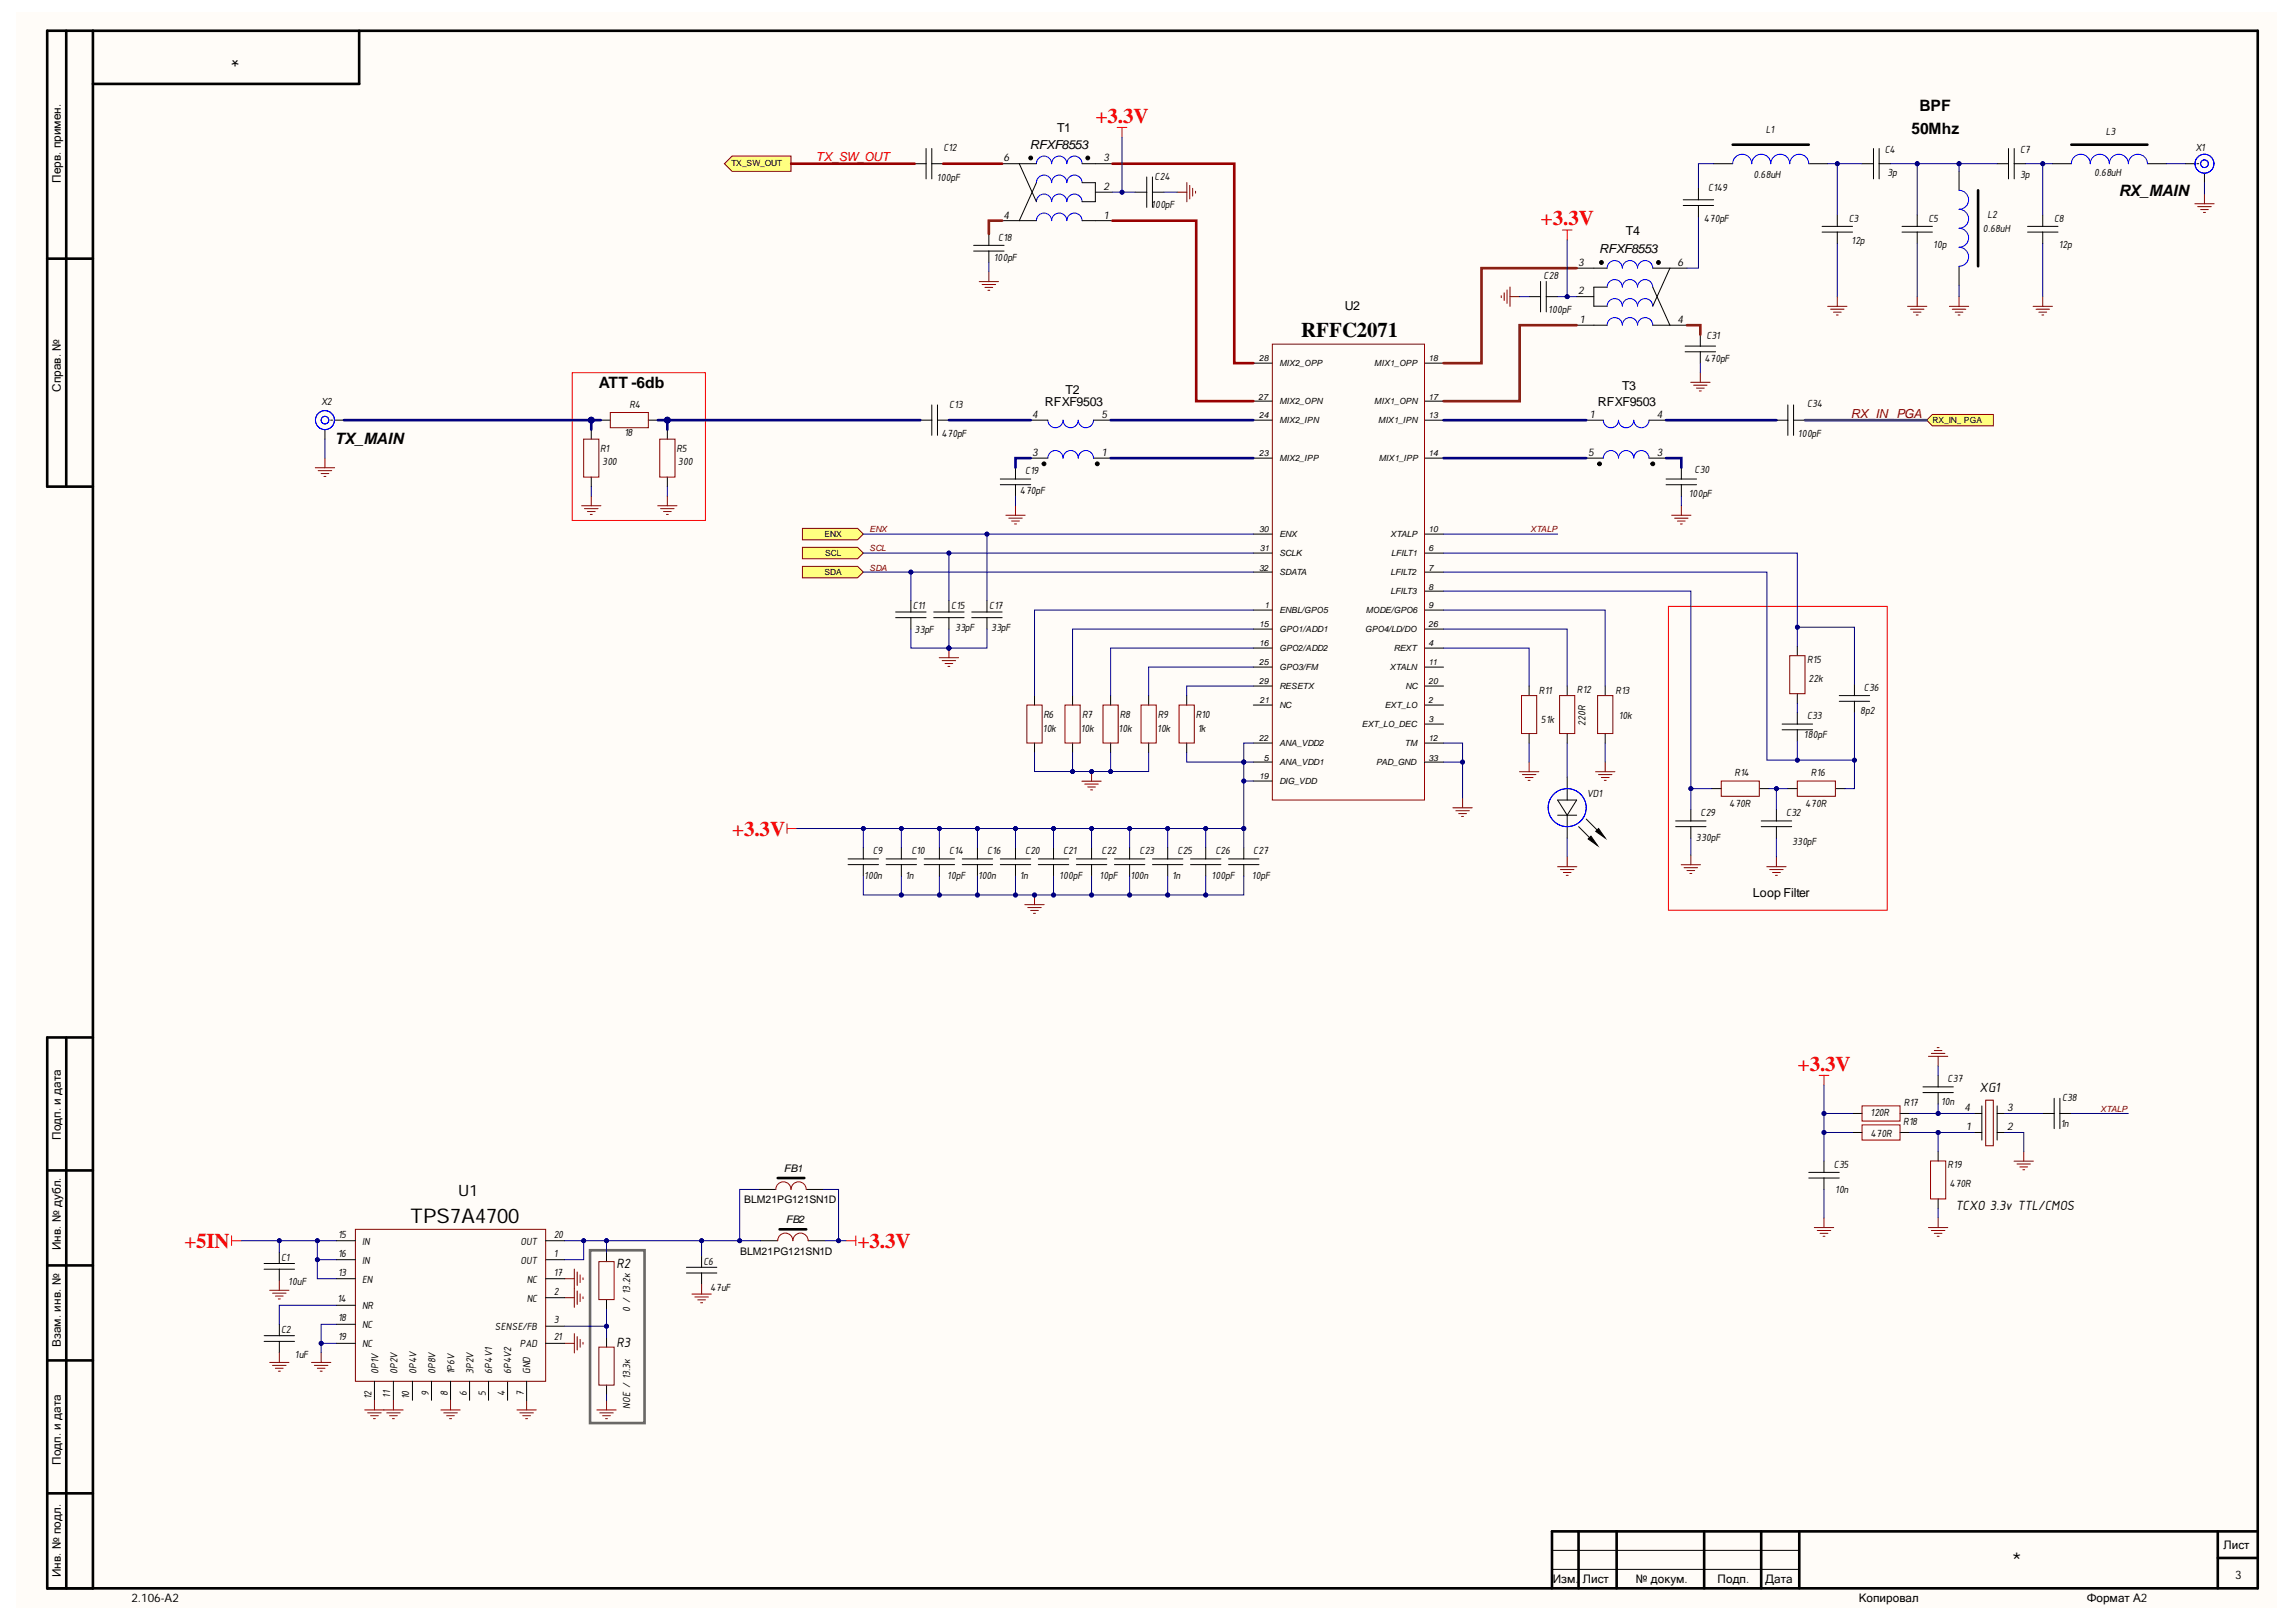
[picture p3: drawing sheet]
<svg xmlns="http://www.w3.org/2000/svg" width="297mm" height="210mm" viewBox="0 0 297 210" stroke-linecap="round" stroke-linejoin="round" font-family="sans-serif">
<defs><g id="words">
<g font-size="3.1">
<text x="31" y="6.3" transform="rotate(-180 31 6.3)">*</text>
<text x="260.3" y="203.2">*</text>
</g>
<g font-size="2.7" fill="#f00">
<text x="141.8" y="15.9">+3.3V</text>
<text x="199.4" y="29.1">+3.3V</text>
<text x="94.7" y="108.1">+3.3V</text>
<text x="232.6" y="138.6">+3.3V</text>
<text x="23.9" y="161.4">+5IN</text>
<text x="111" y="161.4">+3.3V</text>
</g>
<text font-size="2.7" x="168.3" y="43.6">RFFC2071</text>
<text font-size="2.6" x="53.1" y="158.3">TPS7A4700</text>
<g font-size="2">
<text x="247.3" y="17.3">50Mhz</text>
<text x="248.3" y="14.4">BPF</text>
<text x="274.1" y="25.3">RX_MAIN</text>
<text x="77.5" y="50.3">ATT -6db</text>
<text x="43.3" y="57.4">TX_MAIN</text>
<text x="59.3" y="154.8">U1</text>
</g>
<g font-size="1.9">
<text x="256.1" y="141.3">XG1</text>
<text x="253" y="156.6">TCXO 3.3v TTL/CMOS</text>
<text x="79.8" y="164.1">R2</text>
<text x="79.8" y="174.4">R3</text>
</g>
<g font-size="1.6">
<text x="136.8" y="17.1">T1</text>
<text x="133.2" y="19.3">RFXF8553</text>
<text x="206.9" y="32.8">RFXF8553</text>
<text x="210.4" y="30.4">T4</text>
<text x="174" y="40.1">U2</text>
<text x="135.2" y="52.5">RFXF9503</text>
<text x="137.9" y="50.9">T2</text>
<text x="206.7" y="52.5">RFXF9503</text>
<text x="209.8" y="50.4">T3</text>
<text x="226.8" y="116.1">Loop Filter</text>
</g>
<text font-size="1.6" fill="#f00" x="105.6" y="20.9">TX_SW_OUT</text>
<text font-size="1.6" fill="#980000" x="239.4" y="54.1">RX_IN_PGA</text>
<g font-size="1.5">
<text x="228.5" y="17.2">L1</text>
<text x="272.4" y="17.5">L3</text>
<text x="7.9" y="23.7" transform="rotate(-90 7.9 23.7)">Перв. примен.</text>
<text x="121.2" y="23.4">100pF</text>
<text x="122.1" y="19.6">C12</text>
<text x="149.4" y="23.2">C24</text>
<text x="226.8" y="23">0.68uH</text>
<text x="243.8" y="19.9">C4</text>
<text x="244.2" y="22.8">3p</text>
<text x="261.4" y="19.9">C7</text>
<text x="261.4" y="23">3p</text>
<text x="270.9" y="22.8">0.68uH</text>
<text x="284" y="19.6">X1</text>
<text x="148.9" y="27">100pF</text>
<text x="220.4" y="28.7">470pF</text>
<text x="221" y="24.8">C149</text>
<text x="239.2" y="28.7">C3</text>
<text x="249.5" y="28.7">C5</text>
<text x="257.1" y="28.2">L2</text>
<text x="265.8" y="28.7">C8</text>
<text x="128.6" y="33.8">100pF</text>
<text x="129.2" y="31.2">C18</text>
<text x="239.5" y="31.6">12p</text>
<text x="250.1" y="32.1">10p</text>
<text x="256.5" y="30.1">0.68uH</text>
<text x="266.3" y="32.1">12p</text>
<text x="199.7" y="36.2">C28</text>
<text x="200.3" y="40.6">100pF</text>
<text x="220.5" y="46.9">470pF</text>
<text x="220.8" y="43.9">C31</text>
<text x="7.9" y="50.7" transform="rotate(-90 7.9 50.7)">Справ. №</text>
<text x="41.5" y="52.5">X2</text>
<text x="81.5" y="52.8">R4</text>
<text x="122.8" y="52.8">C13</text>
<text x="233.8" y="52.6">C34</text>
<text x="77.6" y="58.5">R1</text>
<text x="80.8" y="56.4">18</text>
<text x="87.5" y="58.5">R5</text>
<text x="121.8" y="56.6">470pF</text>
<text x="232.6" y="56.5">100pF</text>
<text x="77.9" y="60.2">300</text>
<text x="87.7" y="60.2">300</text>
<text x="131.9" y="64">470pF</text>
<text x="132.6" y="61.3">C19</text>
<text x="218.5" y="64.4">100pF</text>
<text x="219.2" y="61.3">C30</text>
<text x="118.1" y="78.8">C11</text>
<text x="118.3" y="81.9">33pF</text>
<text x="123.1" y="78.8">C15</text>
<text x="123.6" y="81.7">33pF</text>
<text x="128" y="78.8">C17</text>
<text x="128.2" y="81.7">33pF</text>
<text x="199.1" y="89.8">R11</text>
<text x="204" y="89.7">R12</text>
<text x="209" y="89.8">R13</text>
<text x="233.8" y="85.8">R15</text>
<text x="234" y="88.2">22k</text>
<text x="241.1" y="89.4">C36</text>
<text x="134.9" y="94.8">10k</text>
<text x="135" y="92.9">R6</text>
<text x="139.8" y="94.8">10k</text>
<text x="140" y="92.9">R7</text>
<text x="144.7" y="94.8">10k</text>
<text x="144.9" y="92.9">R8</text>
<text x="149.7" y="94.8">10k</text>
<text x="149.8" y="92.9">R9</text>
<text x="154.7" y="92.9">R10</text>
<text x="155" y="94.8">1k</text>
<text x="199.4" y="93.5">51k</text>
<text x="205.1" y="93.9" transform="rotate(-90 205.1 93.9)">220R</text>
<text x="209.4" y="93.1">10k</text>
<text x="233.4" y="95.6">180pF</text>
<text x="233.8" y="93.1">C33</text>
<text x="240.6" y="92.3">8p2</text>
<text x="224.4" y="100.4">R14</text>
<text x="234.3" y="100.4">R16</text>
<text x="205.3" y="103.2">VD1</text>
<text x="220" y="105.6">C29</text>
<text x="223.7" y="104.4">470R</text>
<text x="231.1" y="105.6">C32</text>
<text x="233.5" y="104.4">470R</text>
<text x="111.8" y="113.8">100n</text>
<text x="112.9" y="110.5">C9</text>
<text x="117.1" y="113.7">1n</text>
<text x="117.9" y="110.5">C10</text>
<text x="122.6" y="113.8">10pF</text>
<text x="122.8" y="110.5">C14</text>
<text x="126.5" y="113.8">100n</text>
<text x="127.7" y="110.5">C16</text>
<text x="131.9" y="113.7">1n</text>
<text x="132.6" y="110.5">C20</text>
<text x="137" y="113.8">100pF</text>
<text x="137.5" y="110.5">C21</text>
<text x="142.3" y="113.8">10pF</text>
<text x="142.5" y="110.5">C22</text>
<text x="146.2" y="113.8">100n</text>
<text x="147.4" y="110.5">C23</text>
<text x="151.7" y="113.7">1n</text>
<text x="152.3" y="110.5">C25</text>
<text x="156.7" y="113.8">100pF</text>
<text x="157.2" y="110.5">C26</text>
<text x="162" y="113.8">10pF</text>
<text x="162.1" y="110.5">C27</text>
<text x="219.4" y="108.8">330pF</text>
<text x="231.8" y="109.3">330pF</text>
<text x="246.3" y="143.1">R17</text>
<text x="251.1" y="143">10n</text>
<text x="252" y="140.1">C37</text>
<text x="266.8" y="142.5">C38</text>
<text x="7.9" y="147.5" transform="rotate(-90 7.9 147.5)">Подп. и дата</text>
<text x="242" y="147.1">470R</text>
<text x="242" y="144.5">120R</text>
<text x="246.2" y="145.6">R18</text>
<text x="266.6" y="145.9">1n</text>
<text x="237.2" y="151.1">C35</text>
<text x="237.4" y="154.3">10n</text>
<text x="252" y="151.1">R19</text>
<text x="252.2" y="153.6">470R</text>
<text x="7.9" y="161.8" transform="rotate(-90 7.9 161.8)">Инв. № дубл.</text>
<text x="43.7" y="160.2">15</text>
<text x="46.9" y="161.1">IN</text>
<text x="67.3" y="161.1">OUT</text>
<text x="71.6" y="160.2">20</text>
<text x="36.4" y="163.1">C1</text>
<text x="37.3" y="166.3">10uF</text>
<text x="43.7" y="165.1">13</text>
<text x="43.7" y="162.6">16</text>
<text x="46.9" y="166">EN</text>
<text x="46.9" y="163.6">IN</text>
<text x="67.3" y="163.6">OUT</text>
<text x="68.2" y="166">NC</text>
<text x="71.6" y="162.6">1</text>
<text x="71.6" y="165.1">17</text>
<text x="71.6" y="167.5">2</text>
<text x="91" y="163.6">C6</text>
<text x="91.9" y="167.1">47uF</text>
<text x="36.4" y="172.5">C2</text>
<text x="43.6" y="168.5">14</text>
<text x="43.7" y="171">18</text>
<text x="43.7" y="173.4">19</text>
<text x="46.9" y="169.4">NR</text>
<text x="46.9" y="171.9">NC</text>
<text x="64" y="172.1">SENSE/FB</text>
<text x="68.2" y="168.5">NC</text>
<text x="71.6" y="171.2">3</text>
<text x="71.6" y="173.4">21</text>
<text x="81.5" y="169.8" transform="rotate(-90 81.5 169.8)">0 / 13.2к</text>
<text x="7.9" y="174.3" transform="rotate(-90 7.9 174.3)">Взам. инв. №</text>
<text x="38.1" y="175.7">1uF</text>
<text x="46.9" y="174.4">NC</text>
<text x="49" y="177.8" transform="rotate(-90 49 177.8)">0P1V</text>
<text x="51.4" y="177.8" transform="rotate(-90 51.4 177.8)">0P2V</text>
<text x="53.9" y="177.8" transform="rotate(-90 53.9 177.8)">0P4V</text>
<text x="56.3" y="177.8" transform="rotate(-90 56.3 177.8)">0P8V</text>
<text x="58.8" y="177.8" transform="rotate(-90 58.8 177.8)">1P6V</text>
<text x="61.2" y="177.8" transform="rotate(-90 61.2 177.8)">3P2V</text>
<text x="63.7" y="177.8" transform="rotate(-90 63.7 177.8)">6P4V1</text>
<text x="66.1" y="177.8" transform="rotate(-90 66.1 177.8)">6P4V2</text>
<text x="67.2" y="174.4">PAD</text>
<text x="68.6" y="177.8" transform="rotate(-90 68.6 177.8)">GND</text>
<text x="48" y="181" transform="rotate(-90 48 181)">12</text>
<text x="50.5" y="180.9" transform="rotate(-90 50.5 180.9)">11</text>
<text x="52.9" y="181" transform="rotate(-90 52.9 181)">10</text>
<text x="55.5" y="180.6" transform="rotate(-90 55.5 180.6)">9</text>
<text x="57.9" y="180.6" transform="rotate(-90 57.9 180.6)">8</text>
<text x="60.4" y="180.6" transform="rotate(-90 60.4 180.6)">6</text>
<text x="62.8" y="180.6" transform="rotate(-90 62.8 180.6)">5</text>
<text x="65.3" y="180.7" transform="rotate(-90 65.3 180.7)">4</text>
<text x="67.7" y="180.6" transform="rotate(-90 67.7 180.6)">7</text>
<text x="81.5" y="182.3" transform="rotate(-90 81.5 182.3)">NOE / 13.3к</text>
<text x="7.9" y="189.6" transform="rotate(-90 7.9 189.6)">Подп. и дата</text>
<text x="287.7" y="200.5">Лист</text>
<text x="7.9" y="204.1" transform="rotate(-90 7.9 204.1)">Инв. № подл.</text>
<text x="17" y="207.3">2.106-A2</text>
<text x="200.9" y="204.9">Изм.</text>
<text x="204.8" y="204.9">Лист</text>
<text x="211.6" y="204.9">№ докум.</text>
<text x="222.2" y="204.9">Подп.</text>
<text x="228.4" y="204.9">Дата</text>
<text x="240.5" y="207.3">Копировал</text>
<text x="270" y="207.3">Формат А2</text>
<text x="289.2" y="204.4">3</text>
</g>
<g font-size="1.4">
<text x="129.8" y="20.9">6</text>
<text x="142.8" y="20.9">3</text>
<text x="129.8" y="28.3">4</text>
<text x="142.8" y="24.6">2</text>
<text x="142.8" y="28.3">1</text>
<text x="204.2" y="34.4">3</text>
<text x="217" y="34.4">6</text>
<text x="204.2" y="38.1">2</text>
<text x="204.3" y="41.8">1</text>
<text x="217" y="41.8">4</text>
<text x="133.6" y="59">3</text>
<text x="133.6" y="54.1">4</text>
<text x="142.5" y="59">1</text>
<text x="142.5" y="54.1">5</text>
<text x="205.4" y="59">5</text>
<text x="205.6" y="54.1">1</text>
<text x="214.3" y="59">3</text>
<text x="214.3" y="54.1">4</text>
<text x="254.2" y="143.8">4</text>
<text x="259.7" y="143.8">3</text>
<text x="254.3" y="146.2">1</text>
<text x="259.7" y="146.2">2</text>
<text x="96.3" y="155.6">BLM21PG121SN1D</text>
<text x="101.4" y="151.6">FB1</text>
<text x="101.7" y="158.3">FB2</text>
<text x="95.7" y="162.5">BLM21PG121SN1D</text>
</g>
<g font-size="1.1">
<text x="94.6" y="21.5">TX_SW_OUT</text>
<text x="162.9" y="46.7">28</text>
<text x="165.5" y="47.4">MIX2_OPP</text>
<text x="177.8" y="47.4">MIX1_OPP</text>
<text x="184.8" y="46.7">18</text>
<text x="162.8" y="51.7">27</text>
<text x="165.5" y="52.3">MIX2_OPN</text>
<text x="177.8" y="52.3">MIX1_OPN</text>
<text x="184.8" y="51.7">17</text>
<text x="162.9" y="59.1">23</text>
<text x="162.9" y="54.2">24</text>
<text x="165.5" y="59.6">MIX2_IPP</text>
<text x="165.5" y="54.7">MIX2_IPN</text>
<text x="178.3" y="54.7">MIX1_IPN</text>
<text x="178.4" y="59.6">MIX1_IPP</text>
<text x="184.8" y="54.2">13</text>
<text x="184.8" y="59.1">14</text>
<text x="250" y="54.7">RX_IN_ PGA</text>
<text x="106.7" y="69.5">ENX</text>
<text x="106.7" y="72">SCL</text>
<text x="162.9" y="68.9">30</text>
<text x="163" y="71.3">31</text>
<text x="165.5" y="69.5">ENX</text>
<text x="165.5" y="72">SCLK</text>
<text x="179.9" y="69.5">XTALP</text>
<text x="180" y="72">LFILT1</text>
<text x="184.8" y="71.3">6</text>
<text x="184.8" y="68.9">10</text>
<text x="106.7" y="74.4">SDA</text>
<text x="162.9" y="73.8">32</text>
<text x="165.5" y="74.4">SDATA</text>
<text x="179.9" y="74.4">LFILT2</text>
<text x="179.9" y="76.9">LFILT3</text>
<text x="184.8" y="73.8">7</text>
<text x="184.8" y="76.3">8</text>
<text x="162.9" y="81.2">15</text>
<text x="162.9" y="83.6">16</text>
<text x="163.6" y="78.7">1</text>
<text x="165.5" y="79.3">ENBL/GPO5</text>
<text x="165.5" y="81.8">GPO1/ADD1</text>
<text x="176.6" y="81.8">GPO4/LD/DO</text>
<text x="176.7" y="79.3">MODE/GPO6</text>
<text x="184.8" y="83.6">4</text>
<text x="184.8" y="78.7">9</text>
<text x="184.8" y="81.2">26</text>
<text x="162.9" y="86.1">25</text>
<text x="162.9" y="88.5">29</text>
<text x="165.5" y="84.2">GPO2/ADD2</text>
<text x="165.5" y="86.7">GPO3/FM</text>
<text x="165.5" y="89.2">RESETX</text>
<text x="179.8" y="86.7">XTALN</text>
<text x="180.3" y="84.2">REXT</text>
<text x="181.8" y="89.2">NC</text>
<text x="184.8" y="86.1">11</text>
<text x="184.8" y="88.5">20</text>
<text x="162.9" y="95.9">22</text>
<text x="163" y="91">21</text>
<text x="165.5" y="91.7">NC</text>
<text x="176.2" y="94.1">EXT_LO_DEC</text>
<text x="179.1" y="91.7">EXT_LO</text>
<text x="184.8" y="91">2</text>
<text x="184.8" y="93.4">3</text>
<text x="184.8" y="95.9">12</text>
<text x="162.9" y="100.9">19</text>
<text x="163.5" y="98.4">5</text>
<text x="165.5" y="99">ANA_VDD1</text>
<text x="165.5" y="101.5">DIG_VDD</text>
<text x="165.5" y="96.6">ANA_VDD2</text>
<text x="178" y="99">PAD_GND</text>
<text x="181.8" y="96.6">TM</text>
<text x="184.8" y="98.4">33</text>
</g>
<g font-size="1.1" fill="#800000">
<text x="112.5" y="68.9">ENX</text>
<text x="112.5" y="71.3">SCL</text>
<text x="198" y="68.9">XTALP</text>
<text x="112.5" y="73.8">SDA</text>
<text x="271.8" y="143.9">XTALP</text>
</g>
</g></defs>
<g fill="#fffcf8">
<path d="M2.2 1.5h292.4v206.5h-292.4z" fill-rule="evenodd"/>
<path d="M2.2 1.5h292.4v206.5h-292.4z" fill-rule="evenodd"/>
</g>
<g fill="none" stroke="#000" stroke-width=".34">
<path d="M8.6 4v59M12 4v201.5M46.5 4v6.9h-34.5M6.1 33.5h5.9M12 63h-5.9v-59h286v201.5h-286v-71.2h5.9M8.6 134.3v71.2M6.1 151.5h5.9M6.1 163.8h5.9M6.1 176h5.9M6.1 193.3h5.9M204.2 198.2v7.3M209.1 198.2v7.3"/>
<path d="M220.5 198.2v7.3M227.9 198.2v7.3M232.8 198.2v7.3M286.9 198.2v7.3M292.1 198.2h-91.3v7.3M286.9 201.6h5.2"/>
</g>
<g fill="none" stroke="#000" stroke-width=".13">
<path d="M162.1 54.4h2.5M162.1 59.3h2.5M162.1 51.9h2.5M162.1 47h2.5M184.3 54.4h2.5M184.3 59.3h2.5M184.3 51.9h2.5M184.3 47h2.5M115.9 79.9h3.9M115.9 79.2h3.9M117.8 77.7v1.5M117.8 79.9v1.5"/>
<path d="M120.8 79.9h3.9M120.8 79.2h3.9M122.8 77.7v1.5M122.8 79.9v1.5M125.7 79.9h4M125.7 79.2h4M127.7 77.7v1.5M127.7 79.9v1.5M162.1 78.9h2.5M162.1 71.6h2.5M162.1 74h2.5M162.1 69.1h2.5"/>
<path d="M184.3 78.9h2.5M184.3 71.6h2.5M184.3 74h2.5M184.3 76.5h2.5M184.3 69.1h2.5M162.1 91.2h2.5M162.1 83.9h2.5M162.1 98.6h2.5M162.1 86.3h2.5M162.1 96.2h2.5M162.1 81.4h2.5M162.1 88.8h2.5"/>
<path d="M184.3 91.2h2.5M184.3 93.7h2.5M184.3 83.9h2.5M184.3 98.6h2.5M184.3 86.3h2.5M184.3 96.2h2.5M184.3 81.4h2.5M184.3 88.8h2.5M162.1 101.1h2.5M34.2 164.2h3.9M34.2 163.5h3.9M34.2 173.6h3.9"/>
<path d="M34.2 172.9h3.9M36.1 162v1.5M36.1 164.2v1.5M36.1 171.4v1.5M36.1 173.6v1.5M43.5 163h2.5M43.5 160.6h2.5M43.5 165.5h2.5M43.5 168.9h2.5M43.5 171.4h2.5M43.5 173.8h2.5M48.4 178.8v2.4"/>
<path d="M50.9 178.8v2.4M53.4 178.8v2.4M55.8 178.8v2.4M58.3 178.8v2.4M60.8 178.8v2.4M63.2 178.8v2.4M65.7 178.8v2.4M68.1 178.8v2.4M70.6 171.6h2.4M70.6 163h2.4M70.6 160.6h2.4M70.6 165.5h2.4"/>
<path d="M70.6 167.9h2.4M70.6 173.8h2.4M78.5 162v1.3M78.5 168.2v1.2M78.5 173.1v1.2M78.5 179.2v1.3M88.8 164.7h3.9M88.8 164h3.9M90.8 162.5v1.5M90.8 164.7v1.5M200.8 203.1h32M200.8 200.6h32"/>
</g>
<g fill="none" stroke="#800000" stroke-width=".13">
<path d="M164.6 44.5h19.7v59h-19.7zM121.5 85.1h2.5M121.9 85.5h1.7M122.3 85.9h1M122.6 86.2h.3M122.8 83.9v1.2M46 159.1h24.6v19.7h-24.6zM34.9 167h2.5M34.9 176.3h2.5M35.3 167.3h1.7M35.3 176.7h1.7M35.6 167.7h1"/>
<path d="M35.6 177.1h1M36 168.1h.3M36 177.4h.3M36.1 165.7v1.3M36.1 175.1v1.2M40.3 176.3h2.5M40.7 176.7h1.7M41.1 177.1h.9M41.4 177.4h.3M41.6 175.1v1.2M73 173.8h1.3M73 165.5h1.3"/>
<path d="M73 167.9h1.3M74.3 164.2v5M74.3 172.6v2.5M74.7 164.6v1.8M74.7 167.1v1.7M74.7 173v1.7M75 165v1M75 167.4v1M75.1 173.3v1M75.4 165.4v.2M75.4 167.8v.3M75.4 173.7v.3"/>
<path d="M77.5 163.3h1.9v4.9h-1.9zM77.5 174.3h2v4.9h-2zM89.5 167.5h2.5M89.9 167.8h1.7M90.3 168.2h1M90.6 168.6h.3M90.8 166.2v1.3M47.2 182.5h5M47.6 182.8h1.7M47.9 183.2h1M48.3 183.6h.3M48.4 181.2v1.3"/>
<path d="M50 182.8h1.8M50.4 183.2h1M50.8 183.6h.2M50.9 181.2v1.3M57 182.5h2.5M57.4 182.8h1.8M57.8 183.2h1M58.2 183.6h.2M58.3 181.2v1.3M66.9 182.5h2.5M67.3 182.8h1.7M67.6 183.2h1"/>
<path d="M68 183.6h.3M68.1 181.2v1.3M77.2 182.5h2.5M77.6 182.8h1.7M78 183.2h1M78.3 183.6h.3M78.5 181.2v1.3"/>
</g>
<path d="M30 159.9v1.3M110.7 159.9v1.3M30 160.6h1.2M109.5 160.6h1.2" fill="none" stroke="#f00" stroke-width=".13"/>
<path d="M76.3 161.8h7.1v22.4h-7.1z" fill="none" stroke="#666" stroke-width=".34"/>
<circle cx="122.8" cy="83.9" r=".25" fill="#000080"/>
<circle cx="122.8" cy="83.9" r=".25" fill="none" stroke="#000080" stroke-width=".13"/>
<g fill="none" stroke="#000" stroke-width=".13">
<path d="M143.7 90v1.2M143.7 96.2v1.2M148.6 90v1.2M148.6 96.2v1.2M153.5 90v1.2M153.5 96.2v1.2M230.6 94.4h3.9M230.6 93.7h3.9M232.5 83.6v1.3M232.5 89.8v1.2M232.5 92.2v1.5M232.5 94.4v1.5"/>
<path d="M237.9 90.8h4M237.9 90h4M239.9 88.5v1.5M239.9 90.8v1.4M216.8 107h3.9M216.8 106.2h3.9M218.7 104.8v1.4M218.7 107v1.5M221.5 102.1h1.2M227.6 102.1h1.2M227.9 107h3.9M227.9 106.2h3.9"/>
<path d="M229.8 104.8v1.4M229.8 107v1.5M231.3 102.1h1.2M237.5 102.1h1.2"/>
</g>
<g fill="none" stroke="#800000" stroke-width=".13">
<path d="M141.2 99.8v1.3M142.7 91.2h2v5h-2zM147.6 91.2h2v5h-2zM152.5 91.2h2v5h-2zM231.5 84.9h2v4.9h-2zM140 101.1h2.5M140.3 101.5h1.8M140.7 101.8h1M141.1 102.2h.2M217.5 111.9h2.5M217.9 112.3h1.7M218.3 112.7h.9"/>
<path d="M218.6 113h.3M218.7 110.7v1.2M222.7 101.1h4.9v1.9h-4.9zM228.6 112.2h2.5M228.9 112.5h1.8M229.3 112.9h1M229.7 113.3h.2M229.8 110.9v1.3M232.5 101.1h5v1.9h-5z"/>
</g>
<path d="M215.9 78.5h28.3v39.3h-28.3z" fill="none" stroke="#f00" stroke-width=".13"/>
<circle cx="141.2" cy="99.8" r=".25" fill="#000080"/>
<circle cx="141.2" cy="99.8" r=".25" fill="none" stroke="#000080" stroke-width=".13"/>
<g fill="none" stroke="#000" stroke-width=".13">
<path d="M133.8 90v1.2M133.8 96.2v1.2M138.8 90v1.2M138.8 96.2v1.2M144.2 111.9h3.9M144.2 111.2h3.9M146.1 109.7v1.5M146.1 111.9v1.5M149.1 111.9h3.9M149.1 111.2h3.9M151.1 109.7v1.5M151.1 111.9v1.5"/>
<path d="M154 111.9h4M154 111.2h4M156 109.7v1.5M156 111.9v1.5M158.9 111.9h4M158.9 111.2h4M160.9 109.7v1.5M160.9 111.9v1.5"/>
</g>
<path d="M132.9 91.2h1.9v5h-1.9zM137.8 91.2h1.9v5h-1.9zM132.6 117.1h2.5M133 117.4h1.7M133.3 117.8h1M133.7 118.2h.3M133.8 115.8v1.3" fill="none" stroke="#800000" stroke-width=".13"/>
<path d="M101.8 106.6v1.2M101.8 107.2h1.3" fill="none" stroke="#f00" stroke-width=".13"/>
<circle cx="133.8" cy="115.8" r=".25" fill="#000080"/>
<circle cx="133.8" cy="115.8" r=".25" fill="none" stroke="#000080" stroke-width=".13"/>
<g fill="none" stroke="#800000" stroke-width=".13">
<path d="M196.6 99.9h2.5M196.8 90h2v4.9h-2zM197.8 98.6v1.3M201.8 90h1.9v4.9h-1.9zM206.4 99.9h2.5M206.7 90h2v4.9h-2zM207.7 98.6v1.3M188 104.5h2.5M188.3 104.9h1.8M188.7 105.3h1M189.1 105.7h.2M189.2 103.3v1.2"/>
<path d="M197 100.2h1.7M197.3 100.6h1M197.7 101h.3M206.8 100.2h1.7M207.2 100.6h1M207.6 101h.2"/>
</g>
<path d="M197.8 88.8v1.2M197.8 94.9v1.3M202.8 88.8v1.2M202.8 94.9v1.3M207.7 88.8v1.2M207.7 94.9v1.3M202.8 100.6v2.9M202.8 105.5v3" fill="none" stroke="#000" stroke-width=".13"/>
<path d="M201.5 105.5h2.5M201.5 103.5h2.5l-1.2 2zM204.2 107l1.5 1.5M205.2 106l1.5 1.5" fill="none" stroke="#030000" stroke-width=".13"/>
<g fill="none" stroke="#00f" stroke-width=".13">
<circle cx="202.7" cy="104.5" r="2.46"/>
<circle cx="202.8" cy="104.5" r="2.46"/>
</g>
<path d="M205.5 108.6l.3-.4 .9 1.2z" fill="#030000"/>
<path d="M205.5 108.6l.3-.4 .9 1.2z" fill="none" stroke="#030000" stroke-width=".13"/>
<path d="M206.4 107.6l.4-.4 .9 1.3z" fill="#030000"/>
<path d="M206.4 107.6l.4-.4 .9 1.3z" fill="none" stroke="#030000" stroke-width=".13"/>
<g fill="none" stroke="#800000" stroke-width=".13">
<path d="M126.7 36.4h2.5M127.1 36.8h1.7M127.4 37.2h1M127.8 37.6h.3M127.9 35.2v1.2M152.3 24.9h1.2M153.5 23.6v2.5M153.9 24v1.7M154.3 24.4v1M154.7 24.7v.3M194.2 38.3v.2M194.6 37.9v1"/>
<path d="M195 37.5v1.8M195.4 37.1v2.5M195.4 38.4h1.2M236.4 39.6h2.6M237.7 38.4v1.2M246.8 39.6h2.5M248 38.4v1.2M252.2 39.6h2.5M253.4 38.4v1.2M263 39.6h2.5M264.3 38.4v1.2M283.9 26.4h2.5"/>
<path d="M284.3 26.7h1.8M284.7 27.1h1M285.1 27.5h.2M285.2 25.1v1.3M42 59.3v1.2M75.5 56.8h2v4.9h-2zM79 53.4h4.9v2h-4.9zM85.4 56.8h1.9v4.9h-1.9zM218.7 49.5h2.5M219.1 49.8h1.8M219.5 50.2h1M219.8 50.6h.3"/>
<path d="M220 48.2v1.3M236.8 40h1.8M237.2 40.4h1M237.6 40.8h.2M247.2 40h1.7M247.5 40.4h1M247.9 40.8h.3M252.6 40h1.7M252.9 40.4h1M253.3 40.8h.3M263.4 40h1.8M263.8 40.4h1"/>
<path d="M264.2 40.8h.2M40.8 60.5h2.5M41.2 60.9h1.7M41.5 61.3h1M41.9 61.7h.3M75.2 65.4h2.5M75.6 65.8h1.8M76 66.2h1M76.4 66.6h.2M76.5 64.2v1.2M85.1 65.4h2.5M85.5 65.8h1.7"/>
<path d="M85.8 66.2h1M86.2 66.6h.3M86.3 64.2v1.2M130.1 66.7h2.5M130.5 67.1h1.8M130.9 67.4h1M131.2 67.8h.3M131.4 65.4v1.3M216.3 66.7h2.5M216.6 67.1h1.8M217 67.4h1M217.4 67.8h.2"/>
<path d="M217.5 65.4v1.3M201.5 112.2h2.5M201.9 112.5h1.7M202.3 112.9h.9M202.6 113.3h.3M202.8 110.9v1.3M249.5 136.7h2.5M249.9 136.3h1.7M250.2 136h1M250.6 135.6h.3M250.7 136.7v1.2M234.7 158.9h2.5"/>
<path d="M235.1 159.2h1.7M235.5 159.6h1M235.9 160h.2M236 157.6v1.3M240.9 145.6h4.9v1.9h-4.9zM240.9 143.1h4.9v2h-4.9zM249.5 158.9h2.5M249.8 150.2h1.9v5h-1.9zM249.9 159.2h1.7M250.2 159.6h1M250.6 160h.3M250.7 157.6v1.3"/>
<path d="M256.9 142.4h1v5.9h-1zM260.6 150.3h2.5M260.9 150.6h1.8M261.3 151h1M261.7 151.4h.2M261.8 149v1.3"/>
</g>
<g fill="none" stroke="#000" stroke-width=".13">
<path d="M119.8 19.2v4M120.5 19.2v4M242.4 19.2v4M243.1 19.2v4M259.8 19.2v4M260.6 19.2v4M118.3 21.2h1.5M120.5 21.2h1.5M126 31.8h3.9M126 32.5h3.9M127.9 30.3v1.5M127.9 32.5v1.5"/>
<path d="M129.7 28.6h4.4M129.7 21.2h4.4M131.9 21.2l2.2 4.9M134.1 23.6l-2.2 5M140 28.6h3.9M140 21.2h3.9M140 23.6h1.7v2.5h-1.7M141.7 24.9h2.2M146.9 24.9h1.5M148.4 22.9v3.9M149.1 24.9h1.5M149.1 22.9v3.9"/>
<path d="M197.8 38.4h1.5M199.3 36.4v4M200 38.4h1.5M200 36.4v4M204 34.7h3.9M204 38.4h2.2M207.9 37.2h-1.7v2.4h1.7M213.8 34.7h4.5M213.8 37.2l2.2 4.9M216 34.7l-2.2 4.9M221.7 21.2h2.5M234 21.2h2.5"/>
<path d="M235.7 30h4M235.7 29.3h4M237.7 27.8v1.5M237.7 30v1.5M240.9 21.2h1.5M243.1 21.2h1.5M246.1 30h3.9M246.1 29.3h3.9M248 27.8v1.5M248 30v1.5M253.4 22.2v2.4M253.4 34.5v2.4"/>
<path d="M258.4 21.2h1.4M260.6 21.2h1.5M262.3 30h4M262.3 29.3h4M264.3 27.8v1.5M264.3 30v1.5M265.5 21.2h2.5M277.8 21.2h2.5M282.7 21.2h1.3M284.2 21.2h.3M285.2 22.4v1.2M42 55.6v1.2"/>
<path d="M42.8 54.4h.2M43.3 54.4h1.2M76.5 55.6v1.2M77.7 54.4h1.3M83.9 54.4h1.2M86.3 55.6v1.2M119.1 54.4h1.4M120.5 52.4v3.9M121.3 54.4h1.5M121.3 52.4v3.9M133.3 59.3h2.3M133.3 54.4h2.3"/>
<path d="M141.5 59.3h2.2M141.5 54.4h2.2M204 42.1h3.9M205.2 59.3h2.2M205.2 54.4h2.2M213.3 59.3h2.2M213.3 54.4h2.2M213.8 42.1h4.5M218 44.8h4M218 45.5h4M220 43.3v1.5M220 45.5v1.5"/>
<path d="M229.8 54.4h1.5M231.3 52.4v3.9M232 54.4h1.5M232 52.4v3.9M76.5 61.7v1.3M86.3 61.7v1.3M129.4 62h3.9M129.4 62.7h3.9M131.4 60.5v1.5M131.4 62.7v1.5M215.5 62h4M215.5 62.7h4"/>
<path d="M217.5 60.5v1.5M217.5 62.7v1.5M109.7 111.9h4M109.7 111.2h4M111.7 109.7v1.5M111.7 111.9v1.5M114.6 111.9h4M114.6 111.2h4M116.6 109.7v1.5M116.6 111.9v1.5M119.6 111.9h3.9M119.6 111.2h3.9"/>
<path d="M121.5 109.7v1.5M121.5 111.9v1.5M124.5 111.9h3.9M124.5 111.2h3.9M126.5 109.7v1.5M126.5 111.9v1.5M129.4 111.9h3.9M129.4 111.2h3.9M131.4 109.7v1.5M131.4 111.9v1.5M134.3 111.9h4M134.3 111.2h4"/>
<path d="M136.3 109.7v1.5M136.3 111.9v1.5M139.3 111.9h3.9M139.3 111.2h3.9M141.2 109.7v1.5M141.2 111.9v1.5M250.7 139.2v1.5M234 152.4h3.9M234 151.7h3.9M236 150.2v1.5M236 152.4v1.5M239.7 146.6h1.2"/>
<path d="M239.7 144.1h1.2M245.8 146.6h1.3M245.8 144.1h1.3M248.8 141.4h3.9M248.8 140.7h3.9M250.7 141.4v1.5M250.7 149v1.2M250.7 155.2v1.2M255.4 146.6h1M255.4 144.1h1M256.4 143.1v4.4M258.4 146.6h1"/>
<path d="M258.4 144.1h1M258.4 143.1v4.4M264.3 144.1h1.5M265.8 142.1v4M266.5 144.1h1.5M266.5 142.1v4M98.4 160.6h2.2M104.6 160.6h2.2"/>
<circle cx="133.3" cy="20.4" r=".25"/>
<circle cx="140.7" cy="20.4" r=".25"/>
<circle cx="207.2" cy="34" r=".25"/>
<circle cx="214.6" cy="34" r=".25"/>
<circle cx="135.1" cy="60" r=".25"/>
<circle cx="142" cy="60" r=".25"/>
<circle cx="206.9" cy="60" r=".25"/>
<circle cx="213.8" cy="60" r=".25"/>
</g>
<g fill="none" stroke="#00f" stroke-width=".13">
<path d="M134.1 21.2a.99 .99 0 0 1 1-1 .99 .99 0 0 1 1 1 .98 .98 0 0 1 .9-1 .98 .98 0 0 1 1 1 .99 .99 0 0 1 1-1 .99 .99 0 0 1 1 1M134.1 23.6a.99 .99 0 0 1 1-.9 .99 .99 0 0 1 1 .9 .98 .98 0 0 1 .9-.9 .98 .98 0 0 1 1 .9 .99 .99 0 0 1 1-.9 .99 .99 0 0 1 1 .9M134.1 26.1a.99 .99 0 0 1 1-1 .99 .99 0 0 1 1 1 .98 .98 0 0 1 .9-1 .98 .98 0 0 1 1 1 .99 .99 0 0 1 1-1 .99 .99 0 0 1 1 1M134.1 28.6a.99 .99 0 0 1 1-1 .99 .99 0 0 1 1 1 .98 .98 0 0 1 .9-1 .98 .98 0 0 1 1 1 .99 .99 0 0 1 1-1 .99 .99 0 0 1 1 1M207.9 34.7a.98 .98 0 0 1 1-1 .98 .98 0 0 1 1 1 .98 .98 0 0 1 1-1 .98 .98 0 0 1 1 1 .98 .98 0 0 1 .9-1 .98 .98 0 0 1 1 1M207.9 37.2a.98 .98 0 0 1 1-1 .98 .98 0 0 1 1 1 .98 .98 0 0 1 1-1 .98 .98 0 0 1 1 1 .98 .98 0 0 1 .9-1 .98 .98 0 0 1 1 1M207.9 39.6a.98 .98 0 0 1 1-1 .98 .98 0 0 1 1 1 .98 .98 0 0 1 1-1 .98 .98 0 0 1 1 1 .98 .98 0 0 1 .9-1 .98 .98 0 0 1 1 1M224.2 21.2a1.23 1.23 0 0 1 1.2-1.2 1.23 1.23 0 0 1 1.2 1.2 1.23 1.23 0 0 1 1.3-1.2 1.23 1.23 0 0 1 1.2 1.2 1.23 1.23 0 0 1 1.2-1.2 1.23 1.23 0 0 1 1.2 1.2 1.23 1.23 0 0 1 1.3-1.2 1.23 1.23 0 0 1 1.2 1.2M253.4 24.6a1.23 1.23 0 0 1 1.3 1.3 1.23 1.23 0 0 1-1.3 1.2 1.23 1.23 0 0 1 1.3 1.2 1.23 1.23 0 0 1-1.3 1.2 1.23 1.23 0 0 1 1.3 1.3 1.23 1.23 0 0 1-1.3 1.2 1.23 1.23 0 0 1 1.3 1.2 1.23 1.23 0 0 1-1.3 1.3M268 21.2a1.23 1.23 0 0 1 1.2-1.2 1.23 1.23 0 0 1 1.2 1.2 1.23 1.23 0 0 1 1.3-1.2 1.23 1.23 0 0 1 1.2 1.2 1.23 1.23 0 0 1 1.2-1.2 1.23 1.23 0 0 1 1.3 1.2 1.23 1.23 0 0 1 1.2-1.2 1.23 1.23 0 0 1 1.2 1.2M135.6 54.4a.98 .98 0 0 0 .9 1 .98 .98 0 0 0 1-1 .98 .98 0 0 0 1 1 .98 .98 0 0 0 1-1 .99 .99 0 0 0 1 1 .99 .99 0 0 0 1-1M135.6 59.3a.98 .98 0 0 1 .9-1 .98 .98 0 0 1 1 1 .98 .98 0 0 1 1-1 .98 .98 0 0 1 1 1 .99 .99 0 0 1 1-1 .99 .99 0 0 1 1 1"/>
<path d="M207.4 54.4a.98 .98 0 0 0 1 1 .98 .98 0 0 0 1-1 .99 .99 0 0 0 1 1 .99 .99 0 0 0 1-1 .98 .98 0 0 0 1 1 .98 .98 0 0 0 .9-1M207.4 59.3a.98 .98 0 0 1 1-1 .98 .98 0 0 1 1 1 .99 .99 0 0 1 1-1 .99 .99 0 0 1 1 1 .98 .98 0 0 1 1-1 .98 .98 0 0 1 .9 1M207.9 42.1a.98 .98 0 0 1 1-1 .98 .98 0 0 1 1 1 .98 .98 0 0 1 1-1 .98 .98 0 0 1 1 1 .98 .98 0 0 1 .9-1 .98 .98 0 0 1 1 1"/>
<circle cx="285.2" cy="21.2" r="1.23"/>
<circle cx="285.2" cy="21.2" r=".5"/>
<circle cx="42" cy="54.4" r="1.23"/>
<circle cx="42" cy="54.4" r=".49"/>
</g>
<g fill="#000">
<circle cx="133.3" cy="20.4" r=".25"/>
<circle cx="140.7" cy="20.4" r=".25"/>
<circle cx="207.2" cy="34" r=".25"/>
<circle cx="214.6" cy="34" r=".25"/>
<circle cx="135.1" cy="60" r=".25"/>
<circle cx="142" cy="60" r=".25"/>
<circle cx="206.9" cy="60" r=".25"/>
<circle cx="213.8" cy="60" r=".25"/>
</g>
<path d="M144.5 16.5h1.3M145.2 16.5v1.2M202.1 29.8h1.3M202.8 29.8v1.2M74 48.2h17.3v19.2h-17.3zM235.3 139.2h1.3M236 139.2v1.2" fill="none" stroke="#f00" stroke-width=".13"/>
<path d="M100.6 160.6a.98 .98 0 0 1 1-1 .98 .98 0 0 1 1 1 .99 .99 0 0 1 1-1 .99 .99 0 0 1 1 1" fill="none" stroke="#980000" stroke-width=".13"/>
<path d="M224.2 18.7h9.8M268 18.7h9.8M255.9 24.6v9.9M100.9 159.1h3.4" fill="none" stroke="#000" stroke-width=".34"/>
<path d="M249.3 54.4l.7-.8h7.9v1.5h-7.9z" fill-rule="evenodd" fill="#ffff80"/>
<path d="M249.3 54.4l.7-.8h7.9v1.5h-7.9z" fill="none" stroke="#800000" stroke-width=".13"/>
<path d="M98.2 153.9h2.2M104.3 153.9h2.2" fill="none" stroke="#000" stroke-width=".13"/>
<path d="M100.4 153.9a.99 .99 0 0 1 1-1 .99 .99 0 0 1 .9 1 .98 .98 0 0 1 1-1 .98 .98 0 0 1 1 1" fill="none" stroke="#980000" stroke-width=".13"/>
<path d="M100.6 152.4h3.5" fill="none" stroke="#000" stroke-width=".34"/>
<path d="M94.7 20.2h7.6v2h-7.6l-1-1z" fill-rule="evenodd" fill="#ffff80"/>
<path d="M94.7 20.2h7.6v2h-7.6l-1-1z" fill="none" stroke="#800000" stroke-width=".13"/>
<path d="M103.8 68.4h7.1l.8 .7-.8 .8h-7.1z" fill-rule="evenodd" fill="#ffff80"/>
<path d="M103.8 68.4h7.1l.8 .7-.8 .8h-7.1z" fill="none" stroke="#800000" stroke-width=".13"/>
<path d="M103.8 70.8h7.1l.8 .8-.8 .7h-7.1z" fill-rule="evenodd" fill="#ffff80"/>
<path d="M103.8 70.8h7.1l.8 .8-.8 .7h-7.1z" fill="none" stroke="#800000" stroke-width=".13"/>
<path d="M103.8 73.3h7.1l.8 .7-.8 .8h-7.1z" fill-rule="evenodd" fill="#ffff80"/>
<path d="M103.8 73.3h7.1l.8 .7-.8 .8h-7.1z" fill="none" stroke="#800000" stroke-width=".13"/>
<path d="M41.1 160.6v2.4h2.4" fill="none" stroke="#000080" stroke-width=".13"/>
<circle cx="41.1" cy="163" r=".25" fill="#000080"/>
<circle cx="41.1" cy="163" r=".25" fill="none" stroke="#000080" stroke-width=".13"/>
<circle cx="41.1" cy="160.6" r=".25" fill="#000080"/>
<g fill="none" stroke="#000080" stroke-width=".13">
<path d="M41.1 163v2.5h2.4"/>
<circle cx="41.1" cy="160.6" r=".25"/>
</g>
<circle cx="41.1" cy="163" r=".25" fill="#000080"/>
<g fill="none" stroke="#000080" stroke-width=".13">
<path d="M36.1 160.6v1.4"/>
<circle cx="41.1" cy="163" r=".25"/>
</g>
<circle cx="36.1" cy="160.6" r=".25" fill="#000080"/>
<g fill="none" stroke="#000080" stroke-width=".13">
<path d="M43.5 168.9h-7.4v2.5M75.5 160.6v2.4h-2.5"/>
<circle cx="36.1" cy="160.6" r=".25"/>
</g>
<circle cx="75.5" cy="160.6" r=".25" fill="#000080"/>
<g fill="none" stroke="#000080" stroke-width=".13">
<path d="M78.5 160.6v1.4"/>
<circle cx="75.5" cy="160.6" r=".25"/>
</g>
<circle cx="78.5" cy="160.6" r=".25" fill="#000080"/>
<g fill="none" stroke="#000080" stroke-width=".13">
<path d="M78.5 169.4v2.2h-5.5"/>
<circle cx="78.5" cy="160.6" r=".25"/>
</g>
<circle cx="78.5" cy="171.6" r=".25" fill="#000080"/>
<g fill="none" stroke="#000080" stroke-width=".13">
<path d="M78.5 171.6v1.5"/>
<circle cx="78.5" cy="171.6" r=".25"/>
</g>
<circle cx="78.5" cy="171.6" r=".25" fill="#000080"/>
<g fill="none" stroke="#000080" stroke-width=".13">
<path d="M41.6 173.8h1.9M78.5 180.5v.7"/>
<circle cx="78.5" cy="171.6" r=".25"/>
</g>
<circle cx="41.5" cy="173.8" r=".25" fill="#000080"/>
<g fill="none" stroke="#000080" stroke-width=".13">
<path d="M90.8 160.6v1.9"/>
<circle cx="41.5" cy="173.8" r=".25"/>
</g>
<circle cx="90.8" cy="160.6" r=".25" fill="#000080"/>
<g fill="none" stroke="#000080" stroke-width=".13">
<path d="M31.2 160.6h12.3"/>
<circle cx="90.8" cy="160.6" r=".25"/>
</g>
<circle cx="41.1" cy="160.6" r=".25" fill="#000080"/>
<circle cx="41.1" cy="160.6" r=".25" fill="none" stroke="#000080" stroke-width=".13"/>
<circle cx="36.1" cy="160.6" r=".25" fill="#000080"/>
<g fill="none" stroke="#000080" stroke-width=".13">
<path d="M43.5 171.4h-1.9v3.7"/>
<circle cx="36.1" cy="160.6" r=".25"/>
</g>
<circle cx="41.5" cy="173.8" r=".25" fill="#000080"/>
<g fill="none" stroke="#000080" stroke-width=".13">
<path d="M117.8 74v3.7"/>
<circle cx="41.5" cy="173.8" r=".25"/>
</g>
<circle cx="117.8" cy="74" r=".25" fill="#000080"/>
<g fill="none" stroke="#000080" stroke-width=".13">
<path d="M122.8 71.6v6.1"/>
<circle cx="117.8" cy="74" r=".25"/>
</g>
<circle cx="122.8" cy="71.6" r=".25" fill="#000080"/>
<g fill="none" stroke="#000080" stroke-width=".13">
<path d="M127.7 69.1v8.6"/>
<circle cx="122.8" cy="71.6" r=".25"/>
</g>
<circle cx="127.7" cy="69.1" r=".25" fill="#000080"/>
<g fill="none" stroke="#000080" stroke-width=".13">
<path d="M232.5 91v1.2M239.9 92.2v6.2h-7.4v-2.5M218.7 108.5v2.2M229.8 108.5v2.4"/>
<circle cx="127.7" cy="69.1" r=".25"/>
</g>
<circle cx="232.5" cy="98.4" r=".25" fill="#000080"/>
<circle cx="232.5" cy="98.4" r=".25" fill="none" stroke="#000080" stroke-width=".13"/>
<circle cx="239.9" cy="98.4" r=".25" fill="#000080"/>
<g fill="none" stroke="#000080" stroke-width=".13">
<path d="M239.9 98.4v3.7h-1.2"/>
<circle cx="239.9" cy="98.4" r=".25"/>
</g>
<circle cx="239.9" cy="98.4" r=".25" fill="#000080"/>
<g fill="none" stroke="#000080" stroke-width=".13">
<path d="M127.7 81.4v2.5h-4.9"/>
<circle cx="239.9" cy="98.4" r=".25"/>
</g>
<circle cx="122.8" cy="83.9" r=".25" fill="#000080"/>
<g fill="none" stroke="#000080" stroke-width=".13">
<path d="M232.5 81.2h7.4v7.3"/>
<circle cx="122.8" cy="83.9" r=".25"/>
</g>
<circle cx="232.5" cy="81.2" r=".25" fill="#000080"/>
<g fill="none" stroke="#000080" stroke-width=".13">
<path d="M228.8 102.1h2.5"/>
<circle cx="232.5" cy="81.2" r=".25"/>
</g>
<circle cx="229.8" cy="102.1" r=".25" fill="#000080"/>
<g fill="none" stroke="#000080" stroke-width=".13">
<path d="M111.7 74h50.4M162.1 83.9h-18.4v6.1M162.1 86.3h-13.5v3.7M162.1 88.8h-8.6v1.2"/>
<circle cx="229.8" cy="102.1" r=".25"/>
</g>
<circle cx="117.8" cy="74" r=".25" fill="#000080"/>
<g fill="none" stroke="#000080" stroke-width=".13">
<path d="M111.7 71.6h50.4"/>
<circle cx="117.8" cy="74" r=".25"/>
</g>
<circle cx="122.8" cy="71.6" r=".25" fill="#000080"/>
<g fill="none" stroke="#000080" stroke-width=".13">
<path d="M111.7 69.1h50.4"/>
<circle cx="122.8" cy="71.6" r=".25"/>
</g>
<circle cx="127.7" cy="69.1" r=".25" fill="#000080"/>
<g fill="none" stroke="#000080" stroke-width=".13">
<path d="M148.6 97.4v2.4h-4.9M162.1 81.4h-23.3v8.6"/>
<circle cx="127.7" cy="69.1" r=".25"/>
</g>
<circle cx="143.7" cy="99.8" r=".25" fill="#000080"/>
<g fill="none" stroke="#000080" stroke-width=".13">
<path d="M162.1 96.2h-1.2v2.4h1.2"/>
<circle cx="143.7" cy="99.8" r=".25"/>
</g>
<circle cx="160.9" cy="98.6" r=".25" fill="#000080"/>
<g fill="none" stroke="#000080" stroke-width=".13">
<path d="M160.9 98.6v2.5h1.2"/>
<circle cx="160.9" cy="98.6" r=".25"/>
</g>
<circle cx="160.9" cy="98.6" r=".25" fill="#000080"/>
<circle cx="160.9" cy="98.6" r=".25" fill="none" stroke="#000080" stroke-width=".13"/>
<circle cx="160.9" cy="101.1" r=".25" fill="#000080"/>
<g fill="none" stroke="#000080" stroke-width=".13">
<path d="M153.5 97.4v1.2h7.4"/>
<circle cx="160.9" cy="101.1" r=".25"/>
</g>
<circle cx="160.9" cy="98.6" r=".25" fill="#000080"/>
<g fill="none" stroke="#000080" stroke-width=".13">
<path d="M162.1 78.9h-28.3v11.1M133.8 97.4v2.4h5"/>
<circle cx="160.9" cy="98.6" r=".25"/>
</g>
<circle cx="138.8" cy="99.8" r=".25" fill="#000080"/>
<g fill="none" stroke="#000080" stroke-width=".13">
<path d="M160.9 107.2v2.5"/>
<circle cx="138.8" cy="99.8" r=".25"/>
</g>
<circle cx="160.9" cy="107.2" r=".25" fill="#000080"/>
<g fill="none" stroke="#000080" stroke-width=".13">
<path d="M156 107.2v2.5"/>
<circle cx="160.9" cy="107.2" r=".25"/>
</g>
<circle cx="156" cy="107.2" r=".25" fill="#000080"/>
<g fill="none" stroke="#000080" stroke-width=".13">
<path d="M160.9 101.1v6.1"/>
<circle cx="156" cy="107.2" r=".25"/>
</g>
<circle cx="160.9" cy="107.2" r=".25" fill="#000080"/>
<circle cx="160.9" cy="107.2" r=".25" fill="none" stroke="#000080" stroke-width=".13"/>
<circle cx="160.9" cy="101.1" r=".25" fill="#000080"/>
<g fill="none" stroke="#000080" stroke-width=".13">
<path d="M151.1 107.2v2.5"/>
<circle cx="160.9" cy="101.1" r=".25"/>
</g>
<circle cx="151.1" cy="107.2" r=".25" fill="#000080"/>
<g fill="none" stroke="#000080" stroke-width=".13">
<path d="M146.1 107.2v2.5"/>
<circle cx="151.1" cy="107.2" r=".25"/>
</g>
<circle cx="146.1" cy="107.2" r=".25" fill="#000080"/>
<g fill="none" stroke="#000080" stroke-width=".13">
<path d="M131.4 107.2v2.5"/>
<circle cx="146.1" cy="107.2" r=".25"/>
</g>
<circle cx="131.4" cy="107.2" r=".25" fill="#000080"/>
<g fill="none" stroke="#000080" stroke-width=".13">
<path d="M136.3 107.2v2.5"/>
<circle cx="131.4" cy="107.2" r=".25"/>
</g>
<circle cx="136.3" cy="107.2" r=".25" fill="#000080"/>
<g fill="none" stroke="#000080" stroke-width=".13">
<path d="M141.2 107.2v2.5"/>
<circle cx="136.3" cy="107.2" r=".25"/>
</g>
<circle cx="141.2" cy="107.2" r=".25" fill="#000080"/>
<g fill="none" stroke="#000080" stroke-width=".13">
<path d="M131.4 113.4v2.4h29.5v-2.4"/>
<circle cx="141.2" cy="107.2" r=".25"/>
</g>
<circle cx="131.4" cy="115.8" r=".25" fill="#000080"/>
<circle cx="131.4" cy="115.8" r=".25" fill="none" stroke="#000080" stroke-width=".13"/>
<circle cx="133.8" cy="115.8" r=".25" fill="#000080"/>
<circle cx="133.8" cy="115.8" r=".25" fill="none" stroke="#000080" stroke-width=".13"/>
<circle cx="136.3" cy="115.8" r=".25" fill="#000080"/>
<circle cx="136.3" cy="115.8" r=".25" fill="none" stroke="#000080" stroke-width=".13"/>
<circle cx="141.2" cy="115.8" r=".25" fill="#000080"/>
<circle cx="141.2" cy="115.8" r=".25" fill="none" stroke="#000080" stroke-width=".13"/>
<circle cx="146.1" cy="115.8" r=".25" fill="#000080"/>
<circle cx="146.1" cy="115.8" r=".25" fill="none" stroke="#000080" stroke-width=".13"/>
<circle cx="151.1" cy="115.8" r=".25" fill="#000080"/>
<circle cx="151.1" cy="115.8" r=".25" fill="none" stroke="#000080" stroke-width=".13"/>
<circle cx="156" cy="115.8" r=".25" fill="#000080"/>
<g fill="none" stroke="#000080" stroke-width=".13">
<path d="M156 113.4v2.4"/>
<circle cx="156" cy="115.8" r=".25"/>
</g>
<circle cx="156" cy="115.8" r=".25" fill="#000080"/>
<g fill="none" stroke="#000080" stroke-width=".13">
<path d="M151.1 113.4v2.4"/>
<circle cx="156" cy="115.8" r=".25"/>
</g>
<circle cx="151.1" cy="115.8" r=".25" fill="#000080"/>
<g fill="none" stroke="#000080" stroke-width=".13">
<path d="M146.1 113.4v2.4"/>
<circle cx="151.1" cy="115.8" r=".25"/>
</g>
<circle cx="146.1" cy="115.8" r=".25" fill="#000080"/>
<g fill="none" stroke="#000080" stroke-width=".13">
<path d="M141.2 113.4v2.4"/>
<circle cx="146.1" cy="115.8" r=".25"/>
</g>
<circle cx="141.2" cy="115.8" r=".25" fill="#000080"/>
<g fill="none" stroke="#000080" stroke-width=".13">
<path d="M136.3 113.4v2.4"/>
<circle cx="141.2" cy="115.8" r=".25"/>
</g>
<circle cx="136.3" cy="115.8" r=".25" fill="#000080"/>
<g fill="none" stroke="#000080" stroke-width=".13">
<path d="M186.8 78.9h20.9v9.9M186.8 76.5h31.9v25.6M207.7 96.2v2.4"/>
<circle cx="136.3" cy="115.8" r=".25"/>
</g>
<circle cx="218.7" cy="102.1" r=".25" fill="#000080"/>
<g fill="none" stroke="#000080" stroke-width=".13">
<path d="M186.8 74h41.8v24.4h3.9"/>
<circle cx="218.7" cy="102.1" r=".25"/>
</g>
<circle cx="232.5" cy="98.4" r=".25" fill="#000080"/>
<g fill="none" stroke="#000080" stroke-width=".13">
<path d="M186.8 71.6h45.7v12"/>
<circle cx="232.5" cy="98.4" r=".25"/>
</g>
<circle cx="232.5" cy="81.2" r=".25" fill="#000080"/>
<g fill="none" stroke="#000080" stroke-width=".13">
<path d="M138.8 97.4v2.4h4.9v-2.4M186.8 81.4h16v7.4M186.8 83.9h11v4.9M197.8 96.2v2.4M202.8 96.2v4.4M202.8 108.5v2.4"/>
<circle cx="232.5" cy="81.2" r=".25"/>
</g>
<circle cx="138.8" cy="99.8" r=".25" fill="#000080"/>
<circle cx="138.8" cy="99.8" r=".25" fill="none" stroke="#000080" stroke-width=".13"/>
<circle cx="141.2" cy="99.8" r=".25" fill="#000080"/>
<circle cx="141.2" cy="99.8" r=".25" fill="none" stroke="#000080" stroke-width=".13"/>
<circle cx="143.7" cy="99.8" r=".25" fill="#000080"/>
<g fill="none" stroke="#000080" stroke-width=".13">
<path d="M229.8 102.1v2.7"/>
<circle cx="143.7" cy="99.8" r=".25"/>
</g>
<circle cx="229.8" cy="102.1" r=".25" fill="#000080"/>
<g fill="none" stroke="#000080" stroke-width=".13">
<path d="M127.9 34v1.2M150.6 24.9h1.7M201.5 38.4h2.5M42 56.8v2.5M131.4 64.2v1.2"/>
<circle cx="229.8" cy="102.1" r=".25"/>
</g>
<path d="M122.8 54.4h10.5M133.3 59.3h-1.9v1.2M143.7 59.3h18.4M143.7 54.4h18.4" fill="none" stroke="#000080" stroke-width=".34"/>
<path d="M129.7 28.6h-1.8v1.7M204 34.7h-12.3v12.3h-4.9M204 42.1h-7.4v9.8h-9.8" fill="none" stroke="#85200c" stroke-width=".34"/>
<circle cx="202.7" cy="38.4" r=".25" fill="#000080"/>
<g fill="none" stroke="#000080" stroke-width=".13">
<path d="M196.6 38.4h1.2M202.8 31v7.4"/>
<circle cx="202.7" cy="38.4" r=".25"/>
</g>
<circle cx="202.7" cy="38.4" r=".25" fill="#000080"/>
<g fill="none" stroke="#000080" stroke-width=".13">
<path d="M220 47v1.2M217.5 64.2v1.2M106.8 160.6h2.7"/>
<circle cx="202.7" cy="38.4" r=".25"/>
</g>
<path d="M186.8 59.3h18.4M186.8 54.4h18.4M215.5 59.3h2v1.2M215.5 54.4h14.3" fill="none" stroke="#000080" stroke-width=".34"/>
<path d="M102.3 21.2h16" fill="none" stroke="#980000" stroke-width=".34"/>
<path d="M218.3 42.1h1.7v1.2" fill="none" stroke="#85200c" stroke-width=".34"/>
<circle cx="108.5" cy="160.6" r=".25" fill="#000080"/>
<g fill="none" stroke="#000080" stroke-width=".13">
<path d="M250.7 146.6v2.4M259.4 146.6h2.4v2.4"/>
<circle cx="108.5" cy="160.6" r=".25"/>
</g>
<circle cx="250.7" cy="146.6" r=".25" fill="#000080"/>
<g fill="none" stroke="#000080" stroke-width=".13">
<path d="M236 153.9v3.7M239.7 146.6h-3.7v3.6M250.7 156.4v1.2"/>
<circle cx="250.7" cy="146.6" r=".25"/>
</g>
<circle cx="236" cy="146.6" r=".25" fill="#000080"/>
<g fill="none" stroke="#000080" stroke-width=".13">
<path d="M247.1 146.6h8.3"/>
<circle cx="236" cy="146.6" r=".25"/>
</g>
<circle cx="250.7" cy="146.6" r=".25" fill="#000080"/>
<g fill="none" stroke="#000080" stroke-width=".13">
<path d="M247.1 144.1h8.3"/>
<circle cx="250.7" cy="146.6" r=".25"/>
</g>
<circle cx="250.7" cy="144.1" r=".25" fill="#000080"/>
<g fill="none" stroke="#000080" stroke-width=".13">
<path d="M236 144.1h3.7"/>
<circle cx="250.7" cy="144.1" r=".25"/>
</g>
<circle cx="236" cy="144.1" r=".25" fill="#000080"/>
<g fill="none" stroke="#000080" stroke-width=".13">
<path d="M236 140.4v6.2"/>
<circle cx="236" cy="144.1" r=".25"/>
</g>
<circle cx="236" cy="146.6" r=".25" fill="#000080"/>
<circle cx="236" cy="146.6" r=".25" fill="none" stroke="#000080" stroke-width=".13"/>
<circle cx="236" cy="144.1" r=".25" fill="#000080"/>
<g fill="none" stroke="#000080" stroke-width=".13">
<path d="M250.7 142.9v1.2"/>
<circle cx="236" cy="144.1" r=".25"/>
</g>
<circle cx="250.7" cy="144.1" r=".25" fill="#000080"/>
<g fill="none" stroke="#000080" stroke-width=".13">
<path d="M186.8 69.1h14.7M126.5 107.2v2.5M250.7 137.9v1.3M259.4 144.1h4.9M268 144.1h7.4"/>
<circle cx="250.7" cy="144.1" r=".25"/>
</g>
<circle cx="126.5" cy="107.2" r=".25" fill="#000080"/>
<g fill="none" stroke="#000080" stroke-width=".13">
<path d="M126.5 113.4v2.4h4.9"/>
<circle cx="126.5" cy="107.2" r=".25"/>
</g>
<circle cx="126.5" cy="115.8" r=".25" fill="#000080"/>
<circle cx="126.5" cy="115.8" r=".25" fill="none" stroke="#000080" stroke-width=".13"/>
<circle cx="131.4" cy="115.8" r=".25" fill="#000080"/>
<g fill="none" stroke="#000080" stroke-width=".13">
<path d="M111.7 107.2v2.5"/>
<circle cx="131.4" cy="115.8" r=".25"/>
</g>
<circle cx="111.7" cy="107.2" r=".25" fill="#000080"/>
<g fill="none" stroke="#000080" stroke-width=".13">
<path d="M116.6 107.2v2.5"/>
<circle cx="111.7" cy="107.2" r=".25"/>
</g>
<circle cx="116.6" cy="107.2" r=".25" fill="#000080"/>
<g fill="none" stroke="#000080" stroke-width=".13">
<path d="M121.5 107.2v2.5"/>
<circle cx="116.6" cy="107.2" r=".25"/>
</g>
<circle cx="121.5" cy="107.2" r=".25" fill="#000080"/>
<g fill="none" stroke="#000080" stroke-width=".13">
<path d="M121.5 113.4v2.4h5"/>
<circle cx="121.5" cy="107.2" r=".25"/>
</g>
<circle cx="121.5" cy="115.8" r=".25" fill="#000080"/>
<circle cx="121.5" cy="115.8" r=".25" fill="none" stroke="#000080" stroke-width=".13"/>
<circle cx="126.5" cy="115.8" r=".25" fill="#000080"/>
<g fill="none" stroke="#000080" stroke-width=".13">
<path d="M116.6 113.4v2.4h4.9"/>
<circle cx="126.5" cy="115.8" r=".25"/>
</g>
<circle cx="121.5" cy="115.8" r=".25" fill="#000080"/>
<circle cx="121.5" cy="115.8" r=".25" fill="none" stroke="#000080" stroke-width=".13"/>
<circle cx="116.6" cy="115.8" r=".25" fill="#000080"/>
<g fill="none" stroke="#000080" stroke-width=".13">
<path d="M111.7 113.4v2.4h4.9"/>
<circle cx="116.6" cy="115.8" r=".25"/>
</g>
<circle cx="116.6" cy="115.8" r=".25" fill="#000080"/>
<g fill="none" stroke="#000080" stroke-width=".13">
<path d="M103.1 107.2h57.8"/>
<circle cx="116.6" cy="115.8" r=".25"/>
</g>
<circle cx="111.7" cy="107.2" r=".25" fill="#000080"/>
<circle cx="111.7" cy="107.2" r=".25" fill="none" stroke="#000080" stroke-width=".13"/>
<circle cx="116.6" cy="107.2" r=".25" fill="#000080"/>
<circle cx="116.6" cy="107.2" r=".25" fill="none" stroke="#000080" stroke-width=".13"/>
<circle cx="121.5" cy="107.2" r=".25" fill="#000080"/>
<circle cx="121.5" cy="107.2" r=".25" fill="none" stroke="#000080" stroke-width=".13"/>
<circle cx="126.5" cy="107.2" r=".25" fill="#000080"/>
<circle cx="126.5" cy="107.2" r=".25" fill="none" stroke="#000080" stroke-width=".13"/>
<circle cx="131.4" cy="107.2" r=".25" fill="#000080"/>
<circle cx="131.4" cy="107.2" r=".25" fill="none" stroke="#000080" stroke-width=".13"/>
<circle cx="136.3" cy="107.2" r=".25" fill="#000080"/>
<circle cx="136.3" cy="107.2" r=".25" fill="none" stroke="#000080" stroke-width=".13"/>
<circle cx="141.2" cy="107.2" r=".25" fill="#000080"/>
<circle cx="141.2" cy="107.2" r=".25" fill="none" stroke="#000080" stroke-width=".13"/>
<circle cx="146.1" cy="107.2" r=".25" fill="#000080"/>
<circle cx="146.1" cy="107.2" r=".25" fill="none" stroke="#000080" stroke-width=".13"/>
<circle cx="151.1" cy="107.2" r=".25" fill="#000080"/>
<circle cx="151.1" cy="107.2" r=".25" fill="none" stroke="#000080" stroke-width=".13"/>
<circle cx="156" cy="107.2" r=".25" fill="#000080"/>
<circle cx="156" cy="107.2" r=".25" fill="none" stroke="#000080" stroke-width=".13"/>
<circle cx="160.9" cy="107.2" r=".25" fill="#000080"/>
<circle cx="160.9" cy="107.2" r=".25" fill="none" stroke="#000080" stroke-width=".13"/>
<path d="M77.7 54.4h-1.2v1.2" fill="none" stroke="#000080" stroke-width=".34"/>
<circle cx="76.5" cy="54.4" r=".38" fill="#000080"/>
<circle cx="76.5" cy="54.4" r=".38" fill="none" stroke="#000080" stroke-width=".13"/>
<path d="M86.3 54.4v1.2" fill="none" stroke="#000080" stroke-width=".34"/>
<circle cx="86.3" cy="54.4" r=".38" fill="#000080"/>
<g fill="none" stroke="#000080" stroke-width=".13">
<path d="M76.5 63v1.2M86.3 63v1.2"/>
<circle cx="86.3" cy="54.4" r=".38"/>
</g>
<path d="M44.5 54.4h32" fill="none" stroke="#000080" stroke-width=".34"/>
<circle cx="76.5" cy="54.4" r=".38" fill="#000080"/>
<g fill="none" stroke="#000080" stroke-width=".13">
<path d="M122.8 81.4v2.5"/>
<circle cx="76.5" cy="54.4" r=".38"/>
</g>
<circle cx="122.8" cy="83.9" r=".25" fill="#000080"/>
<g fill="none" stroke="#000080" stroke-width=".13">
<path d="M248 21.2v6.6"/>
<circle cx="122.8" cy="83.9" r=".25"/>
</g>
<circle cx="248" cy="21.2" r=".25" fill="#000080"/>
<g fill="none" stroke="#000080" stroke-width=".13">
<path d="M237.7 31.5v6.9M248 31.5v6.9M253.4 36.9v1.5M253.4 21.2h5"/>
<circle cx="248" cy="21.2" r=".25"/>
</g>
<circle cx="253.4" cy="21.2" r=".25" fill="#000080"/>
<g fill="none" stroke="#000080" stroke-width=".13">
<path d="M264.3 21.2v6.6M264.3 31.5v6.9"/>
<circle cx="253.4" cy="21.2" r=".25"/>
</g>
<path d="M233.5 54.4h15.8" fill="none" stroke="#351c75" stroke-width=".34"/>
<circle cx="264.3" cy="21.2" r=".25" fill="#000080"/>
<g fill="none" stroke="#000080" stroke-width=".13">
<path d="M244.6 21.2h8.8v1"/>
<circle cx="264.3" cy="21.2" r=".25"/>
</g>
<circle cx="248" cy="21.2" r=".25" fill="#000080"/>
<circle cx="248" cy="21.2" r=".25" fill="none" stroke="#000080" stroke-width=".13"/>
<circle cx="253.4" cy="21.2" r=".25" fill="#000080"/>
<g fill="none" stroke="#000080" stroke-width=".13">
<path d="M262.1 21.2h3.4"/>
<circle cx="253.4" cy="21.2" r=".25"/>
</g>
<circle cx="264.3" cy="21.2" r=".25" fill="#000080"/>
<g fill="none" stroke="#000080" stroke-width=".13">
<path d="M237.7 21.2v6.6"/>
<circle cx="264.3" cy="21.2" r=".25"/>
</g>
<circle cx="237.7" cy="21.2" r=".25" fill="#000080"/>
<g fill="none" stroke="#000080" stroke-width=".13">
<path d="M145.2 24.9h1.7"/>
<circle cx="237.7" cy="21.2" r=".25"/>
</g>
<circle cx="145.2" cy="24.9" r=".25" fill="#000080"/>
<g fill="none" stroke="#000080" stroke-width=".13">
<path d="M117.8 81.4v2.5h5"/>
<circle cx="145.2" cy="24.9" r=".25"/>
</g>
<path d="M143.9 21.2h15.8v25.8h2.4M143.9 28.6h10.9v23.3h7.3" fill="none" stroke="#980000" stroke-width=".34"/>
<circle cx="122.8" cy="83.9" r=".25" fill="#000080"/>
<circle cx="122.8" cy="83.9" r=".25" fill="none" stroke="#000080" stroke-width=".13"/>
<circle cx="122.8" cy="83.9" r=".25" fill="#000080"/>
<g fill="none" stroke="#000080" stroke-width=".13">
<path d="M145.2 17.7v7.2h-1.3"/>
<circle cx="122.8" cy="83.9" r=".25"/>
</g>
<circle cx="145.2" cy="24.9" r=".25" fill="#000080"/>
<g fill="none" stroke="#000080" stroke-width=".13">
<path d="M221.5 102.1h-2.8v2.7"/>
<circle cx="145.2" cy="24.9" r=".25"/>
</g>
<circle cx="218.7" cy="102.1" r=".25" fill="#000080"/>
<g fill="none" stroke="#000080" stroke-width=".13">
<path d="M285.2 23.6v1.5"/>
<circle cx="218.7" cy="102.1" r=".25"/>
</g>
<path d="M122 21.2h7.7" fill="none" stroke="#980000" stroke-width=".34"/>
<path d="M85.1 54.4h34" fill="none" stroke="#000080" stroke-width=".34"/>
<circle cx="86.3" cy="54.4" r=".38" fill="#000080"/>
<g fill="none" stroke="#000080" stroke-width=".13">
<path d="M186.8 96.2h2.4v2.4"/>
<circle cx="86.3" cy="54.4" r=".38"/>
</g>
<circle cx="189.2" cy="98.6" r=".25" fill="#000080"/>
<g fill="none" stroke="#000080" stroke-width=".13">
<path d="M73 160.6h25.4"/>
<circle cx="189.2" cy="98.6" r=".25"/>
</g>
<circle cx="75.5" cy="160.6" r=".25" fill="#000080"/>
<circle cx="75.5" cy="160.6" r=".25" fill="none" stroke="#000080" stroke-width=".13"/>
<circle cx="78.5" cy="160.6" r=".25" fill="#000080"/>
<circle cx="78.5" cy="160.6" r=".25" fill="none" stroke="#000080" stroke-width=".13"/>
<circle cx="90.8" cy="160.6" r=".25" fill="#000080"/>
<circle cx="90.8" cy="160.6" r=".25" fill="none" stroke="#000080" stroke-width=".13"/>
<circle cx="95.7" cy="160.6" r=".25" fill="#000080"/>
<g fill="none" stroke="#000080" stroke-width=".13">
<path d="M186.8 98.6h2.4v4.7"/>
<circle cx="95.7" cy="160.6" r=".25"/>
</g>
<circle cx="189.2" cy="98.6" r=".25" fill="#000080"/>
<g fill="none" stroke="#000080" stroke-width=".13">
<path d="M98.2 153.9h-2.5v6.7"/>
<circle cx="189.2" cy="98.6" r=".25"/>
</g>
<circle cx="95.7" cy="160.6" r=".25" fill="#000080"/>
<g fill="none" stroke="#000080" stroke-width=".13">
<path d="M106.5 153.9h2v6.7"/>
<circle cx="95.7" cy="160.6" r=".25"/>
</g>
<circle cx="108.5" cy="160.6" r=".25" fill="#000080"/>
<g fill="none" stroke="#000080" stroke-width=".13">
<path d="M236.5 21.2h4.4"/>
<circle cx="108.5" cy="160.6" r=".25"/>
</g>
<circle cx="237.7" cy="21.2" r=".25" fill="#000080"/>
<g fill="none" stroke="#000080" stroke-width=".13">
<path d="M219.7 28.1v6.6h-1.4M221.7 21.2h-2v3.2M280.3 21.2h2.4"/>
<circle cx="237.7" cy="21.2" r=".25"/>
</g>
<path d="M217.8 25.9h3.9M217.8 26.6h3.9M219.7 24.4v1.5M219.7 26.6v1.5" fill="none" stroke="#000" stroke-width=".13"/>
<use href="#words"/>
</svg>
